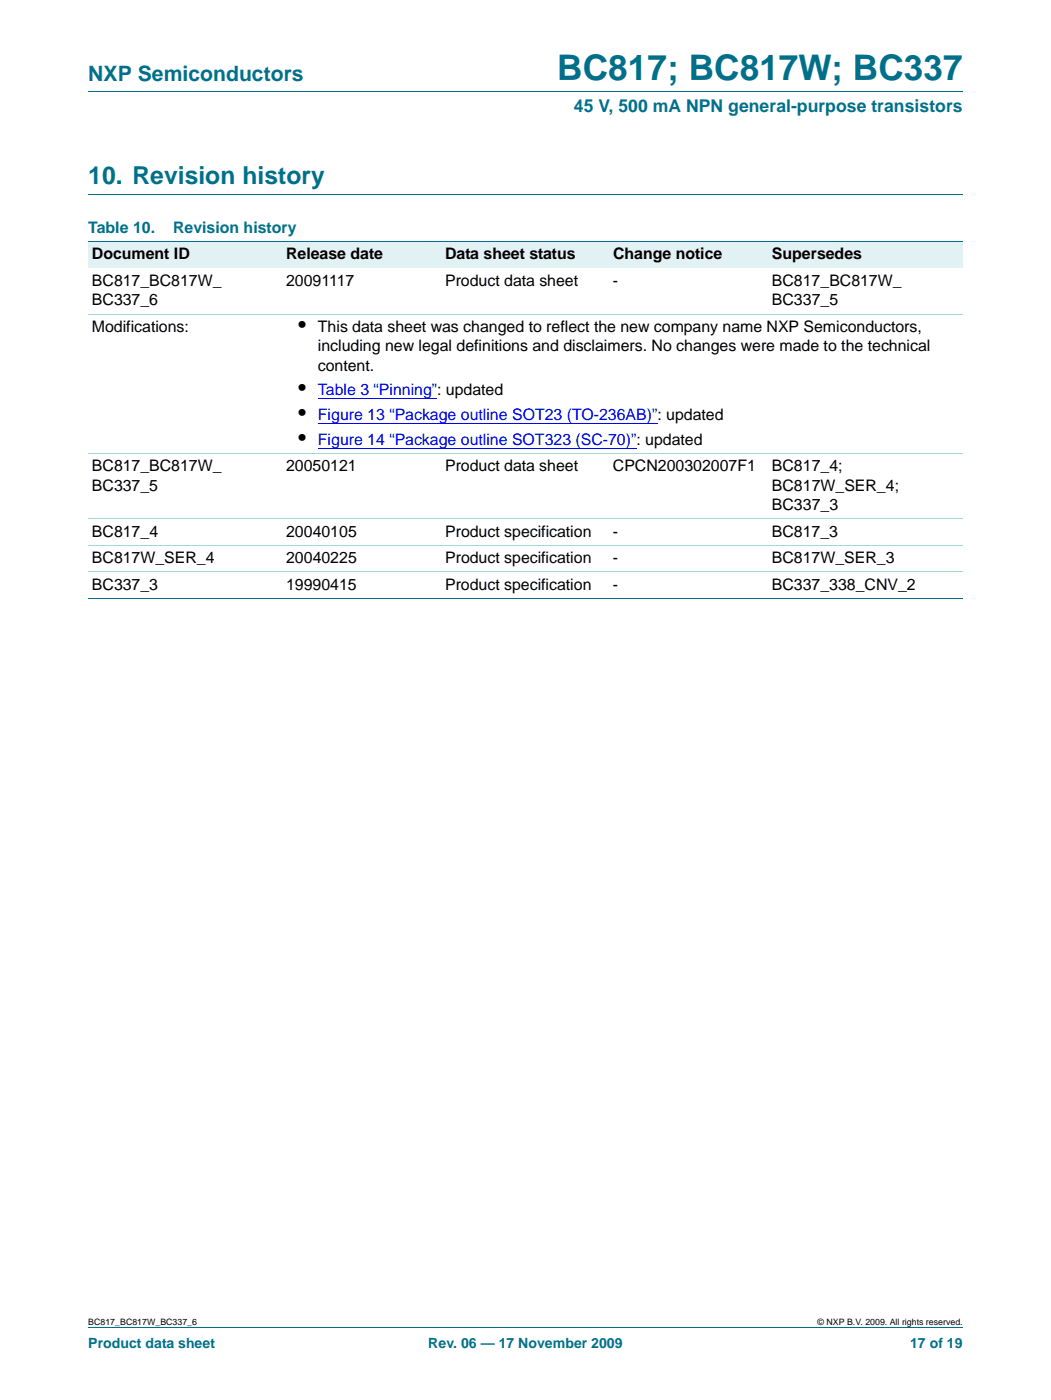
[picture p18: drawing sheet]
<svg xmlns="http://www.w3.org/2000/svg" width="210mm" height="280mm" viewBox="0 0 210 280" stroke-linecap="round" stroke-linejoin="round" font-family="sans-serif">
<defs><g id="words">
<text font-size="7" fill="#00708a" x="111.3" y="16">BC817; BC817W; BC337</text>
<text font-size="4.9" fill="#00708a" x="17.6" y="36.8">10. Revision history</text>
<text font-size="4.2" fill="#00708a" x="17.6" y="16.2">NXP Semiconductors</text>
<g font-size="4.2">
<text x="59.6" y="66.3">•</text>
<text x="59.6" y="79">•</text>
<text x="59.6" y="83.9">•</text>
<text x="59.6" y="88.9">•</text>
</g>
<text font-size="3.5" fill="#00708a" x="114.6" y="22.4">45 V, 500 mA NPN general-purpose transistors</text>
<g font-size="3.2" fill="#00708a">
<text x="17.6" y="46.5">Table 10.</text>
<text x="34.6" y="46.5">Revision history</text>
</g>
<g font-size="3.2">
<text x="18.4" y="51.8">Document ID</text>
<text x="57.1" y="51.8">Release date</text>
<text x="88.9" y="51.8">Data sheet status</text>
<text x="122.4" y="51.8">Change notice</text>
<text x="154.2" y="51.8">Supersedes</text>
<text x="18.4" y="57.1">BC817_BC817W_</text>
<text x="57.2" y="57.1">20091117</text>
<text x="88.9" y="57.1">Product data sheet</text>
<text x="122.4" y="57.1">-</text>
<text x="154.2" y="57.1">BC817_BC817W_</text>
<text x="18.4" y="61">BC337_6</text>
<text x="154.2" y="61">BC337_5</text>
<text x="18.4" y="66.3">Modifications:</text>
<text x="63.5" y="66.3">This data sheet was changed to reflect the new company name NXP Semiconductors,</text>
<text x="63.5" y="70.2">including new legal definitions and disclaimers. No changes were made to the technical</text>
<text x="63.5" y="74.1">content.</text>
<text x="18.4" y="94.2">BC817_BC817W_</text>
<text x="57.1" y="94.2">20050121</text>
<text x="88.9" y="94.2">Product data sheet</text>
<text x="122.4" y="94.2">CPCN200302007F1</text>
<text x="154.2" y="94.2">BC817_4;</text>
<text x="18.4" y="98">BC337_5</text>
<text x="154.2" y="98">BC817W_SER_4;</text>
<text x="154.2" y="101.9">BC337_3</text>
<text x="18.4" y="107.2">BC817_4</text>
<text x="57.2" y="107.2">20040105</text>
<text x="88.9" y="107.2">Product specification</text>
<text x="122.4" y="107.2">-</text>
<text x="154.2" y="107.2">BC817_3</text>
<text x="18.4" y="112.5">BC817W_SER_4</text>
<text x="57.1" y="112.5">20040225</text>
<text x="88.9" y="112.5">Product specification</text>
<text x="122.4" y="112.5">-</text>
<text x="154.2" y="112.5">BC817W_SER_3</text>
<text x="18.4" y="117.8">BC337_3</text>
<text x="57.1" y="117.8">19990415</text>
<text x="88.9" y="117.8">Product specification</text>
<text x="122.4" y="117.8">-</text>
<text x="154.2" y="117.8">BC337_338_CNV_2</text>
</g>
<g font-size="3.2" fill="#00f">
<text x="63.5" y="79">Table 3 “Pinning”: updated</text>
<text x="63.5" y="83.9">Figure 13 “Package outline SOT23 (TO-236AB)”: updated</text>
<text x="63.5" y="88.9">Figure 14 “Package outline SOT323 (SC-70)”: updated</text>
</g>
<g font-size="2.8" fill="#00708a">
<text x="17.6" y="269.3">Product data sheet</text>
<text x="85.5" y="269.3">Rev. 06 — 17 November 2009</text>
<text x="181.8" y="269.3">17 of 19</text>
</g>
<g font-size="1.8">
<text x="17.6" y="264.7">BC817_BC817W_BC337_6</text>
<text x="163.3" y="264.7">© NXP B.V. 2009. All rights reserved.</text>
</g>
</g></defs>
<path d="M17.6 18.3h174.7M17.6 38.8h174.7M17.6 265.3h174.7" fill="none" stroke="#00708a" stroke-width=".2"/>
<g fill="#e2f1f4">
<path d="M17.6 48.3h38.9v5.3h-38.9z"/>
<path d="M56.5 48.3h31.7v5.3h-31.7z"/>
<path d="M88.2 48.3h33.5v5.3h-33.5z"/>
<path d="M121.7 48.3h31.8v5.3h-31.8z"/>
<path d="M153.5 48.3h38.8v5.3h-38.8z"/>
</g>
<path d="M63.5 79.7h22.7" fill="none" stroke="#00f" stroke-width=".2"/>
<path d="M86.2 79.6h1.1v.2h-1.1z" fill="#00f"/>
<path d="M63.5 84.6h66.7" fill="none" stroke="#00f" stroke-width=".2"/>
<path d="M130.2 84.6h1.1v.1h-1.1z" fill="#00f"/>
<path d="M63.5 89.6h62.6" fill="none" stroke="#00f" stroke-width=".2"/>
<path d="M126.1 89.5h1v.2h-1z" fill="#00f"/>
<path d="M17.6 48.3h174.7M17.6 119.6h174.7" fill="none" stroke="#00708a" stroke-width=".2"/>
<path d="M17.6 62.8h174.7M17.6 90.6h174.7M17.6 103.7h174.7M17.6 109h174.7M17.6 114.3h174.7" fill="none" stroke="#a5d5dc" stroke-width=".2"/>
<use href="#words"/>
</svg>
